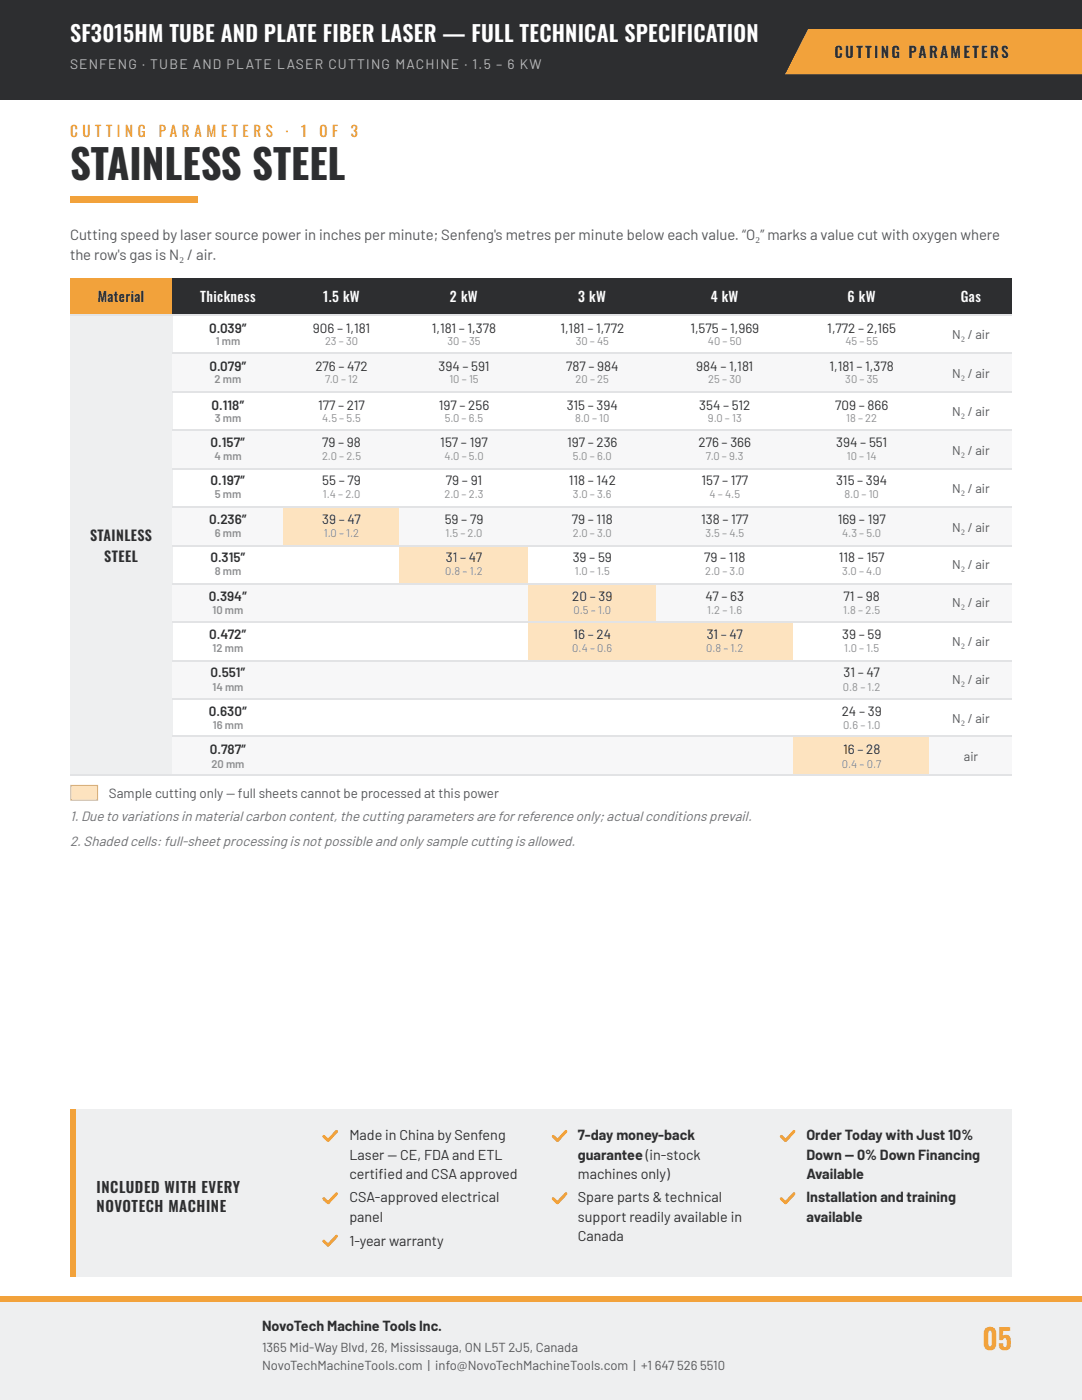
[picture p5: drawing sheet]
<svg xmlns="http://www.w3.org/2000/svg" width="216mm" height="279mm" viewBox="0 0 216 279" stroke-linecap="round" stroke-linejoin="round" font-family="sans-serif">
<defs><g id="words">
<text font-size="8.1" fill="#2d2e30" x="14" y="36">STAINLESS STEEL</text>
<text font-size="5.6" fill="#f2a23b" x="196" y="269.3">05</text>
<text font-size="4.4" fill="#fff" x="14" y="8.5">SF3015HM TUBE AND PLATE FIBER LASER — FULL TECHNICAL SPECIFICATION</text>
<g font-size="3" fill="#2d2e30">
<text x="166.5" y="11.6">CUTTING PARAMETERS</text>
<text x="19.3" y="238.1">INCLUDED WITH EVERY</text>
<text x="19.3" y="241.8">NOVOTECH MACHINE</text>
</g>
<g font-size="3" fill="#e08a1e">
<text x="14" y="27.3">C U T T I N G</text>
<text x="31.7" y="27.3">P A R A M E T E R S</text>
<text x="57" y="27.3">·</text>
<text x="60.1" y="27.3">1</text>
<text x="63.8" y="27.3">O F</text>
<text x="70" y="27.3">3</text>
</g>
<g font-size="3" fill="#55575b">
<text x="14" y="47.9">Cutting speed by laser source power in inches per minute; Senfeng's metres per minute below each value. “O₂” marks a value cut with oxygen where</text>
<text x="14" y="51.9">the row's gas is N₂ / air.</text>
</g>
<g font-size="2.9" fill="#2d2e30">
<text x="69.7" y="227.5">Made in China by Senfeng</text>
<text x="115.3" y="227.5">7-day money-back</text>
<text x="160.9" y="227.5">Order Today with Just 10%</text>
<text x="69.7" y="231.5">Laser — CE, FDA and ETL</text>
<text x="115.3" y="231.5">guarantee (in-stock</text>
<text x="160.9" y="231.5">Down — 0% Down Financing</text>
<text x="69.7" y="235.2">certifed and CSA approved</text>
<text x="69.7" y="240">CSA-approved electrical</text>
<text x="75.6" y="235.2">i</text>
<text x="115.3" y="235.2">machines only)</text>
<text x="115.3" y="240">Spare parts &amp; technical</text>
<text x="160.9" y="235.2">Available</text>
<text x="160.9" y="240">Installation and training</text>
<text x="69.7" y="243.9">panel</text>
<text x="115.3" y="243.9">support readily available in</text>
<text x="160.9" y="243.9">available</text>
<text x="69.7" y="248.7">1-year warranty</text>
<text x="115.3" y="247.6">Canada</text>
<text x="52.3" y="265.6">NovoTech Machine Tools Inc.</text>
</g>
<text font-size="2.8" fill="#b8babd" x="14" y="13.8">SENFENG · TUBE AND PLATE LASER CUTTING MACHINE · 1.5 – 6 KW</text>
<g font-size="2.8" fill="#2d2e30">
<text x="19.5" y="60.3">Material</text>
<text x="18" y="107.9">STAINLESS</text>
<text x="20.8" y="112.2">STEEL</text>
</g>
<g font-size="2.8" fill="#fff">
<text x="39.9" y="60.3">Thickness</text>
<text x="64.5" y="60.3">1.5 kW</text>
<text x="89.8" y="60.3">2 kW</text>
<text x="115.4" y="60.3">3 kW</text>
<text x="141.8" y="60.3">4 kW</text>
<text x="169.1" y="60.3">6 kW</text>
<text x="191.7" y="60.3">Gas</text>
</g>
<g font-size="2.8" fill="#6d6f73">
<text x="14" y="163.8">1. Due to variations in material carbon content, the cutting parameters are for reference only; actual conditions prevail.</text>
<text x="14" y="168.8">2. Shaded cells: full-sheet processing is not possible and only sample cutting is allowed.</text>
</g>
<g font-size="2.7" fill="#2d2e30">
<text x="41.7" y="66.4">0.039″</text>
<text x="62.5" y="66.4">906 – 1,181</text>
<text x="86.2" y="66.4">1,181 – 1,378</text>
<text x="111.8" y="66.4">1,181 – 1,772</text>
<text x="137.7" y="66.4">1,575 – 1,969</text>
<text x="165.1" y="66.4">1,772 – 2,165</text>
<text x="41.8" y="74.1">0.079″</text>
<text x="62.9" y="74.1">276 – 472</text>
<text x="87.5" y="74.1">394 – 591</text>
<text x="113" y="74.1">787 – 984</text>
<text x="138.9" y="74.1">984 – 1,181</text>
<text x="165.5" y="74.1">1,181 – 1,378</text>
<text x="42.2" y="81.8">0.118″</text>
<text x="63.5" y="81.8">177 – 217</text>
<text x="87.6" y="81.8">197 – 256</text>
<text x="113.1" y="81.8">315 – 394</text>
<text x="139.5" y="81.8">354 – 512</text>
<text x="166.6" y="81.8">709 – 866</text>
<text x="42" y="89.2">0.157″</text>
<text x="64.3" y="89.2">79 – 98</text>
<text x="87.9" y="89.2">157 – 197</text>
<text x="113.2" y="89.2">197 – 236</text>
<text x="139.4" y="89.2">276 – 366</text>
<text x="166.9" y="89.2">394 – 551</text>
<text x="42" y="96.8">0.197″</text>
<text x="64.3" y="96.8">55 – 79</text>
<text x="89" y="96.8">79 – 91</text>
<text x="113.5" y="96.8">118 – 142</text>
<text x="140" y="96.8">157 – 177</text>
<text x="166.8" y="96.8">315 – 394</text>
<text x="41.7" y="104.5">0.236″</text>
<text x="64.3" y="104.5">39 – 47</text>
<text x="88.7" y="104.5">59 – 79</text>
<text x="114.1" y="104.5">79 – 118</text>
<text x="139.9" y="104.5">138 – 177</text>
<text x="167.2" y="104.5">169 – 197</text>
<text x="42" y="112.2">0.315″</text>
<text x="89" y="112.2">31 – 47</text>
<text x="114.3" y="112.2">39 – 59</text>
<text x="140.5" y="112.2">79 – 118</text>
<text x="167.4" y="112.2">118 – 157</text>
<text x="41.7" y="119.9">0.394″</text>
<text x="114.2" y="119.9">20 – 39</text>
<text x="140.8" y="119.9">47 – 63</text>
<text x="168.3" y="119.9">71 – 98</text>
<text x="41.8" y="127.5">0.472″</text>
<text x="114.4" y="127.5">16 – 24</text>
<text x="141" y="127.5">31 – 47</text>
<text x="168" y="127.5">39 – 59</text>
<text x="42" y="135.2">0.551″</text>
<text x="168.3" y="135.2">31 – 47</text>
<text x="41.7" y="142.9">0.630″</text>
<text x="168" y="142.9">24 – 39</text>
<text x="41.8" y="150.5">0.787″</text>
<text x="168.2" y="150.5">16 – 28</text>
</g>
<text font-size="2.7" fill="#55575b" x="21.7" y="159.3">Sample cutting only — full sheets cannot be processed at this power</text>
<g font-size="2.6" fill="#55575b">
<text x="52.3" y="269.9">1365 Mid-Way Blvd, 26, Mississauga, ON L5T 2J5, Canada</text>
<text x="52.3" y="273.3">NovoTechMachineTools.com | info@NovoTechMachineTools.com | +1</text>
<text x="130.6" y="273.3">647</text>
<text x="135.1" y="273.3">526</text>
<text x="139.7" y="273.3">5510</text>
</g>
<g font-size="2.5" fill="#55575b">
<text x="190" y="67.7">N₂ / air</text>
<text x="190" y="75.4">N₂ / air</text>
<text x="190" y="83.1">N₂ / air</text>
<text x="190" y="90.8">N₂ / air</text>
<text x="190" y="98.4">N₂ / air</text>
<text x="190" y="106.1">N₂ / air</text>
<text x="190" y="113.5">N₂ / air</text>
<text x="190" y="121.2">N₂ / air</text>
<text x="190" y="128.9">N₂ / air</text>
<text x="190" y="136.5">N₂ / air</text>
<text x="190" y="144.2">N₂ / air</text>
<text x="192.3" y="151.9">air</text>
</g>
<g font-size="2.2" fill="#8c8e91">
<text x="43" y="68.8">1 mm</text>
<text x="64.9" y="68.8">23 – 30</text>
<text x="89.3" y="68.8">30 – 35</text>
<text x="114.9" y="68.8">30 – 45</text>
<text x="141.3" y="68.8">40 – 50</text>
<text x="168.7" y="68.8">45 – 55</text>
<text x="42.8" y="76.5">2 mm</text>
<text x="64.9" y="76.5">7.0 – 12</text>
<text x="89.7" y="76.5">10 – 15</text>
<text x="114.9" y="76.5">20 – 25</text>
<text x="141.3" y="76.5">25 – 30</text>
<text x="168.7" y="76.5">30 – 35</text>
<text x="42.8" y="84.1">3 mm</text>
<text x="64.3" y="84.1">4.5 – 5.5</text>
<text x="88.7" y="84.1">5.0 – 6.5</text>
<text x="114.8" y="84.1">8.0 – 10</text>
<text x="141.3" y="84.1">9.0 – 13</text>
<text x="168.8" y="84.1">18 – 22</text>
<text x="42.8" y="91.8">4 mm</text>
<text x="64.3" y="91.8">2.0 – 2.5</text>
<text x="88.7" y="91.8">4.0 – 5.0</text>
<text x="114.3" y="91.8">5.0 – 6.0</text>
<text x="140.9" y="91.8">7.0 – 9.3</text>
<text x="169" y="91.8">10 – 14</text>
<text x="42.8" y="99.5">5 mm</text>
<text x="64.4" y="99.5">1.4 – 2.0</text>
<text x="88.7" y="99.5">2.0 – 2.3</text>
<text x="114.3" y="99.5">3.0 – 3.6</text>
<text x="141.6" y="99.5">4 – 4.5</text>
<text x="168.5" y="99.5">8.0 – 10</text>
<text x="42.8" y="107.2">6 mm</text>
<text x="64.6" y="107.2">1.0 – 1.2</text>
<text x="88.9" y="107.2">1.5 – 2.0</text>
<text x="114.3" y="107.2">2.0 – 3.0</text>
<text x="140.8" y="107.2">3.5 – 4.5</text>
<text x="168" y="107.2">4.3 – 5.0</text>
<text x="42.8" y="114.8">8 mm</text>
<text x="88.8" y="114.8">0.8 – 1.2</text>
<text x="114.7" y="114.8">1.0 – 1.5</text>
<text x="140.7" y="114.8">2.0 – 3.0</text>
<text x="168" y="114.8">3.0 – 4.0</text>
<text x="42.4" y="122.5">10 mm</text>
<text x="114.5" y="122.5">0.5 – 1.0</text>
<text x="141.1" y="122.5">1.2 – 1.6</text>
<text x="168.3" y="122.5">1.8 – 2.5</text>
<text x="42.4" y="130.2">12 mm</text>
<text x="114.2" y="130.2">0.4 – 0.6</text>
<text x="140.9" y="130.2">0.8 – 1.2</text>
<text x="168.5" y="130.2">1.0 – 1.5</text>
<text x="42.4" y="137.8">14 mm</text>
<text x="168.2" y="137.8">0.8 – 1.2</text>
<text x="42.5" y="145.5">16 mm</text>
<text x="168.2" y="145.5">0.6 – 1.0</text>
<text x="42.2" y="153.2">20 mm</text>
<text x="168" y="153.2">0.4 – 0.7</text>
</g>
</g></defs>
<path d="M0 0h215.9v19.8h-215.9z" fill="#2d2e30"/>
<g fill="#f2a23b">
<path d="M156.6 5.8h59.3v9h-59.3z"/>
<path d="M14 39.2h25.4v1.3h-25.4z"/>
<path d="M14 55.6h20.4v7.4h-20.4z"/>
</g>
<g fill="#2d2e30">
<path d="M34.4 55.6h22.2v7.4h-22.2z"/>
<path d="M56.6 55.6h23v7.4h-23z"/>
<path d="M79.6 55.6h25.7v7.4h-25.7z"/>
<path d="M105.3 55.6h25.7v7.4h-25.7z"/>
<path d="M131 55.6h27.2v7.4h-27.2z"/>
<path d="M158.2 55.6h27.3v7.4h-27.3z"/>
<path d="M185.5 55.6h16.4v7.4h-16.4z"/>
</g>
<path d="M14 63h20.4v91.8h-20.4z" fill="#eeeff0"/>
<g fill="#f7f7f8">
<path d="M34.4 70.6h22.2v7.7h-22.2z"/>
<path d="M56.6 70.6h23v7.7h-23z"/>
<path d="M79.6 70.6h25.7v7.7h-25.7z"/>
<path d="M105.3 70.6h25.7v7.7h-25.7z"/>
<path d="M131 70.6h27.2v7.7h-27.2z"/>
<path d="M158.2 70.6h27.3v7.7h-27.3z"/>
<path d="M185.5 70.6h16.4v7.7h-16.4z"/>
<path d="M34.4 85.7h22.2v7.7h-22.2z"/>
<path d="M56.6 85.7h23v7.7h-23z"/>
<path d="M79.6 85.7h25.7v7.7h-25.7z"/>
<path d="M105.3 85.7h25.7v7.7h-25.7z"/>
<path d="M131 85.7h27.2v7.7h-27.2z"/>
<path d="M158.2 85.7h27.3v7.7h-27.3z"/>
<path d="M185.5 85.7h16.4v7.7h-16.4z"/>
<path d="M34.4 101.1h22.2v7.6h-22.2z"/>
</g>
<path d="M56.6 101.1h23v7.6h-23z" fill="#fde3bf"/>
<g fill="#f7f7f8">
<path d="M79.6 101.1h25.7v7.6h-25.7z"/>
<path d="M105.3 101.1h25.7v7.6h-25.7z"/>
<path d="M131 101.1h27.2v7.6h-27.2z"/>
<path d="M158.2 101.1h27.3v7.6h-27.3z"/>
<path d="M185.5 101.1h16.4v7.6h-16.4z"/>
</g>
<path d="M79.6 108.7h25.7v7.7h-25.7z" fill="#fde3bf"/>
<g fill="#f7f7f8">
<path d="M34.4 116.4h22.2v7.7h-22.2z"/>
<path d="M56.6 116.4h23v7.7h-23z"/>
<path d="M79.6 116.4h25.7v7.7h-25.7z"/>
</g>
<path d="M105.3 116.4h25.7v7.7h-25.7z" fill="#fde3bf"/>
<g fill="#f7f7f8">
<path d="M131 116.4h27.2v7.7h-27.2z"/>
<path d="M158.2 116.4h27.3v7.7h-27.3z"/>
<path d="M185.5 116.4h16.4v7.7h-16.4z"/>
</g>
<g fill="#fde3bf">
<path d="M105.3 124.1h25.7v7.7h-25.7z"/>
<path d="M131 124.1h27.2v7.7h-27.2z"/>
</g>
<g fill="#f7f7f8">
<path d="M34.4 131.8h22.2v7.6h-22.2z"/>
<path d="M56.6 131.8h23v7.6h-23z"/>
<path d="M79.6 131.8h25.7v7.6h-25.7z"/>
<path d="M105.3 131.8h25.7v7.6h-25.7z"/>
<path d="M131 131.8h27.2v7.6h-27.2z"/>
<path d="M158.2 131.8h27.3v7.6h-27.3z"/>
<path d="M185.5 131.8h16.4v7.6h-16.4z"/>
<path d="M34.4 147.1h22.2v7.7h-22.2z"/>
<path d="M56.6 147.1h23v7.7h-23z"/>
<path d="M79.6 147.1h25.7v7.7h-25.7z"/>
<path d="M105.3 147.1h25.7v7.7h-25.7z"/>
<path d="M131 147.1h27.2v7.7h-27.2z"/>
</g>
<path d="M158.2 147.1h27.3v7.7h-27.3z" fill="#fde3bf"/>
<path d="M185.5 147.1h16.4v7.7h-16.4z" fill="#f7f7f8"/>
<g fill="none" stroke="#e2e3e5" stroke-width=".26">
<path d="M14 62.8h187.9M34.4 70.5h167.5M34.4 78.2h167.5M34.4 85.9h167.5M34.4 93.5h167.5M34.4 101.2h167.5M34.4 108.9h167.5M34.4 116.5h167.5M34.4 124.2h167.5M34.4 131.9h167.5M34.4 139.6h167.5M14 154.6h187.9"/>
<path d="M34.4 147h167.5"/>
</g>
<path d="M14 156.6h5.6v3.2h-5.6z" fill="#fde3bf"/>
<path d="M14.2 156.8h5.2v2.9h-5.2z" fill="none" stroke="#e8c48f" stroke-width=".26"/>
<path d="M14 221.5h187.9v33.3h-187.9z" fill="#eeeff0"/>
<path d="M14 221.5h1.1v33.3h-1.1z" fill="#f2a23b"/>
<path d="M67.2 225.8l-1.7 1.8-.9-.8M67.2 238.2l-1.7 1.8-.9-.8M112.9 225.8l-1.7 1.8-.8-.8M112.9 238.2l-1.7 1.8-.8-.8M158.4 225.8l-1.6 1.8-.9-.8M158.4 238.2l-1.6 1.8-.9-.8M67.2 246.7l-1.7 1.8-.9-.8" fill="none" stroke="#f2a23b" stroke-width=".6"/>
<path d="M0 258.8h215.9v20.6h-215.9z" fill="#eeeff0"/>
<path d="M0 258.8h215.9v1h-215.9z" fill="#f2a23b"/>
<use href="#words"/>
</svg>
